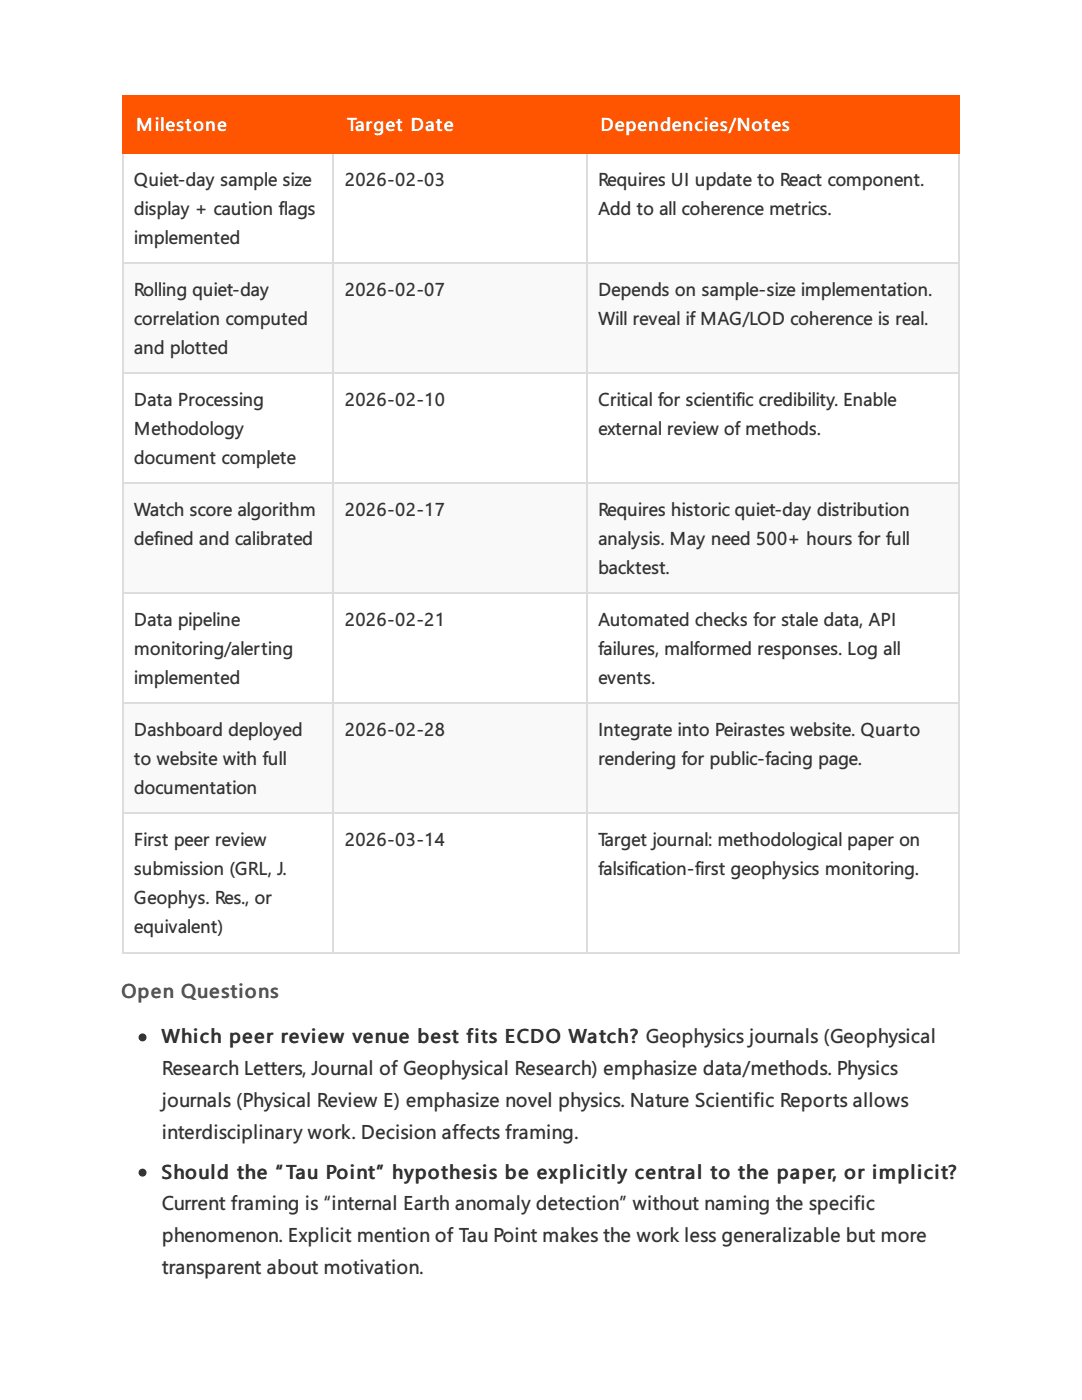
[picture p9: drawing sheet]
<svg xmlns="http://www.w3.org/2000/svg" width="216mm" height="279mm" viewBox="0 0 216 279" stroke-linecap="round" stroke-linejoin="round" font-family="sans-serif">
<defs><g id="words">
<text font-size="4" fill="#555" x="24.2" y="199.2">Open Questions</text>
<g font-size="4" fill="#333">
<text x="32.1" y="208.2">Which peer review venue best fits ECDO Watch? Geophysics journals (Geophysical</text>
<text x="32.3" y="214.6">Research Letters, Journal of Geophysical Research) emphasize data/methods. Physics</text>
<text x="32.3" y="220.9">journals (Physical Review E) emphasize novel physics. Nature Scientific Reports allows</text>
<text x="32.3" y="227.3">interdisciplinary work. Decision affects framing.</text>
<text x="32.1" y="235.2">Should the “Tau Point” hypothesis be explicitly central to the paper, or implicit?</text>
<text x="32.3" y="241.6">Current framing is “internal Earth anomaly detection” without naming the specific</text>
<text x="32.3" y="247.9">phenomenon. Explicit mention of Tau Point makes the work less generalizable but more</text>
<text x="32.3" y="254.3">transparent about motivation.</text>
</g>
<g font-size="3.7" fill="#fff">
<text x="27.1" y="26.2">Milestone</text>
<text x="69.2" y="26.2">Target Date</text>
<text x="119.7" y="26.2">Dependencies/Notes</text>
</g>
<g font-size="3.7" fill="#333">
<text x="26.7" y="37">Quiet-day sample size</text>
<text x="68.8" y="37">2026-02-03</text>
<text x="119.3" y="37">Requires UI update to React component.</text>
<text x="26.7" y="42.9">display + caution flags</text>
<text x="119.3" y="42.9">Add to all coherence metrics.</text>
<text x="26.7" y="48.7">implemented</text>
<text x="26.7" y="59">Rolling quiet-day</text>
<text x="68.8" y="59">2026-02-07</text>
<text x="119.3" y="59">Depends on sample-size implementation.</text>
<text x="26.7" y="64.8">correlation computed</text>
<text x="119.3" y="64.8">Will reveal if MAG/LOD coherence is real.</text>
<text x="26.7" y="70.6">and plotted</text>
<text x="26.7" y="81">Data Processing</text>
<text x="68.8" y="81">2026-02-10</text>
<text x="119.3" y="81">Critical for scientific credibility. Enable</text>
<text x="26.7" y="86.8">Methodology</text>
<text x="119.3" y="86.8">external review of methods.</text>
<text x="26.7" y="92.6">document complete</text>
<text x="26.7" y="102.9">Watch score algorithm</text>
<text x="68.8" y="102.9">2026-02-17</text>
<text x="119.3" y="102.9">Requires historic quiet-day distribution</text>
<text x="26.7" y="108.7">defined and calibrated</text>
<text x="119.3" y="108.7">analysis. May need 500+ hours for full</text>
<text x="119.3" y="114.6">backtest.</text>
<text x="26.7" y="124.9">Data pipeline</text>
<text x="68.8" y="124.9">2026-02-21</text>
<text x="119.3" y="124.9">Automated checks for stale data, API</text>
<text x="26.7" y="130.7">monitoring/alerting</text>
<text x="119.3" y="130.7">failures, malformed responses. Log all</text>
<text x="26.7" y="136.5">implemented</text>
<text x="119.3" y="136.5">events.</text>
<text x="26.7" y="146.8">Dashboard deployed</text>
<text x="68.8" y="146.8">2026-02-28</text>
<text x="119.3" y="146.8">Integrate into Peirastes website. Quarto</text>
<text x="26.7" y="152.7">to website with full</text>
<text x="119.3" y="152.7">rendering for public-facing page.</text>
<text x="26.7" y="158.5">documentation</text>
<text x="26.7" y="168.8">First peer review</text>
<text x="68.8" y="168.8">2026-03-14</text>
<text x="119.3" y="168.8">Target journal: methodological paper on</text>
<text x="26.7" y="174.6">submission (GRL, J.</text>
<text x="119.3" y="174.6">falsification-first geophysics monitoring.</text>
<text x="26.7" y="180.4">Geophys. Res., or</text>
<text x="26.7" y="186.3">equivalent)</text>
</g>
</g></defs>
<g fill="#f50">
<path d="M24.3 19h42.1v11.4h-42.1z"/>
<path d="M66.4 19h50.5v11.4h-50.5z"/>
<path d="M116.9 19h74.4v11.4h-74.4z"/>
</g>
<g fill="#f9f9f9">
<path d="M24.3 52.4h42.1v21.9h-42.1z"/>
<path d="M66.4 52.4h50.5v21.9h-50.5z"/>
<path d="M116.9 52.4h74.4v21.9h-74.4z"/>
<path d="M24.3 96.3h42.1v22h-42.1z"/>
<path d="M66.4 96.3h50.5v22h-50.5z"/>
<path d="M116.9 96.3h74.4v22h-74.4z"/>
<path d="M24.3 140.2h42.1v22h-42.1z"/>
<path d="M66.4 140.2h50.5v22h-50.5z"/>
<path d="M116.9 140.2h74.4v22h-74.4z"/>
</g>
<path d="M24.5 30.4v159.8M66.5 30.4v159.8M117.1 30.4v159.8M191.4 30.4v159.8M24.3 52.5h167.3M24.3 74.5h167.3M24.3 96.4h167.3M24.3 118.4h167.3M24.3 140.4h167.3M24.3 162.3h167.3M24.3 190.1h167.3" fill="none" stroke="#ddd" stroke-width=".26"/>
<path d="M24.3 19.2h167.3M24.5 19v11.7M66.5 19v11.7M117.1 19v11.7M191.4 19v11.7M24.3 30.6h167.3" fill="none" stroke="#f50" stroke-width=".26"/>
<g fill="#333" stroke="#333" stroke-width=".26">
<circle cx="28.4" cy="207" r=".66"/>
<circle cx="28.4" cy="234" r=".66"/>
</g>
<use href="#words"/>
</svg>
